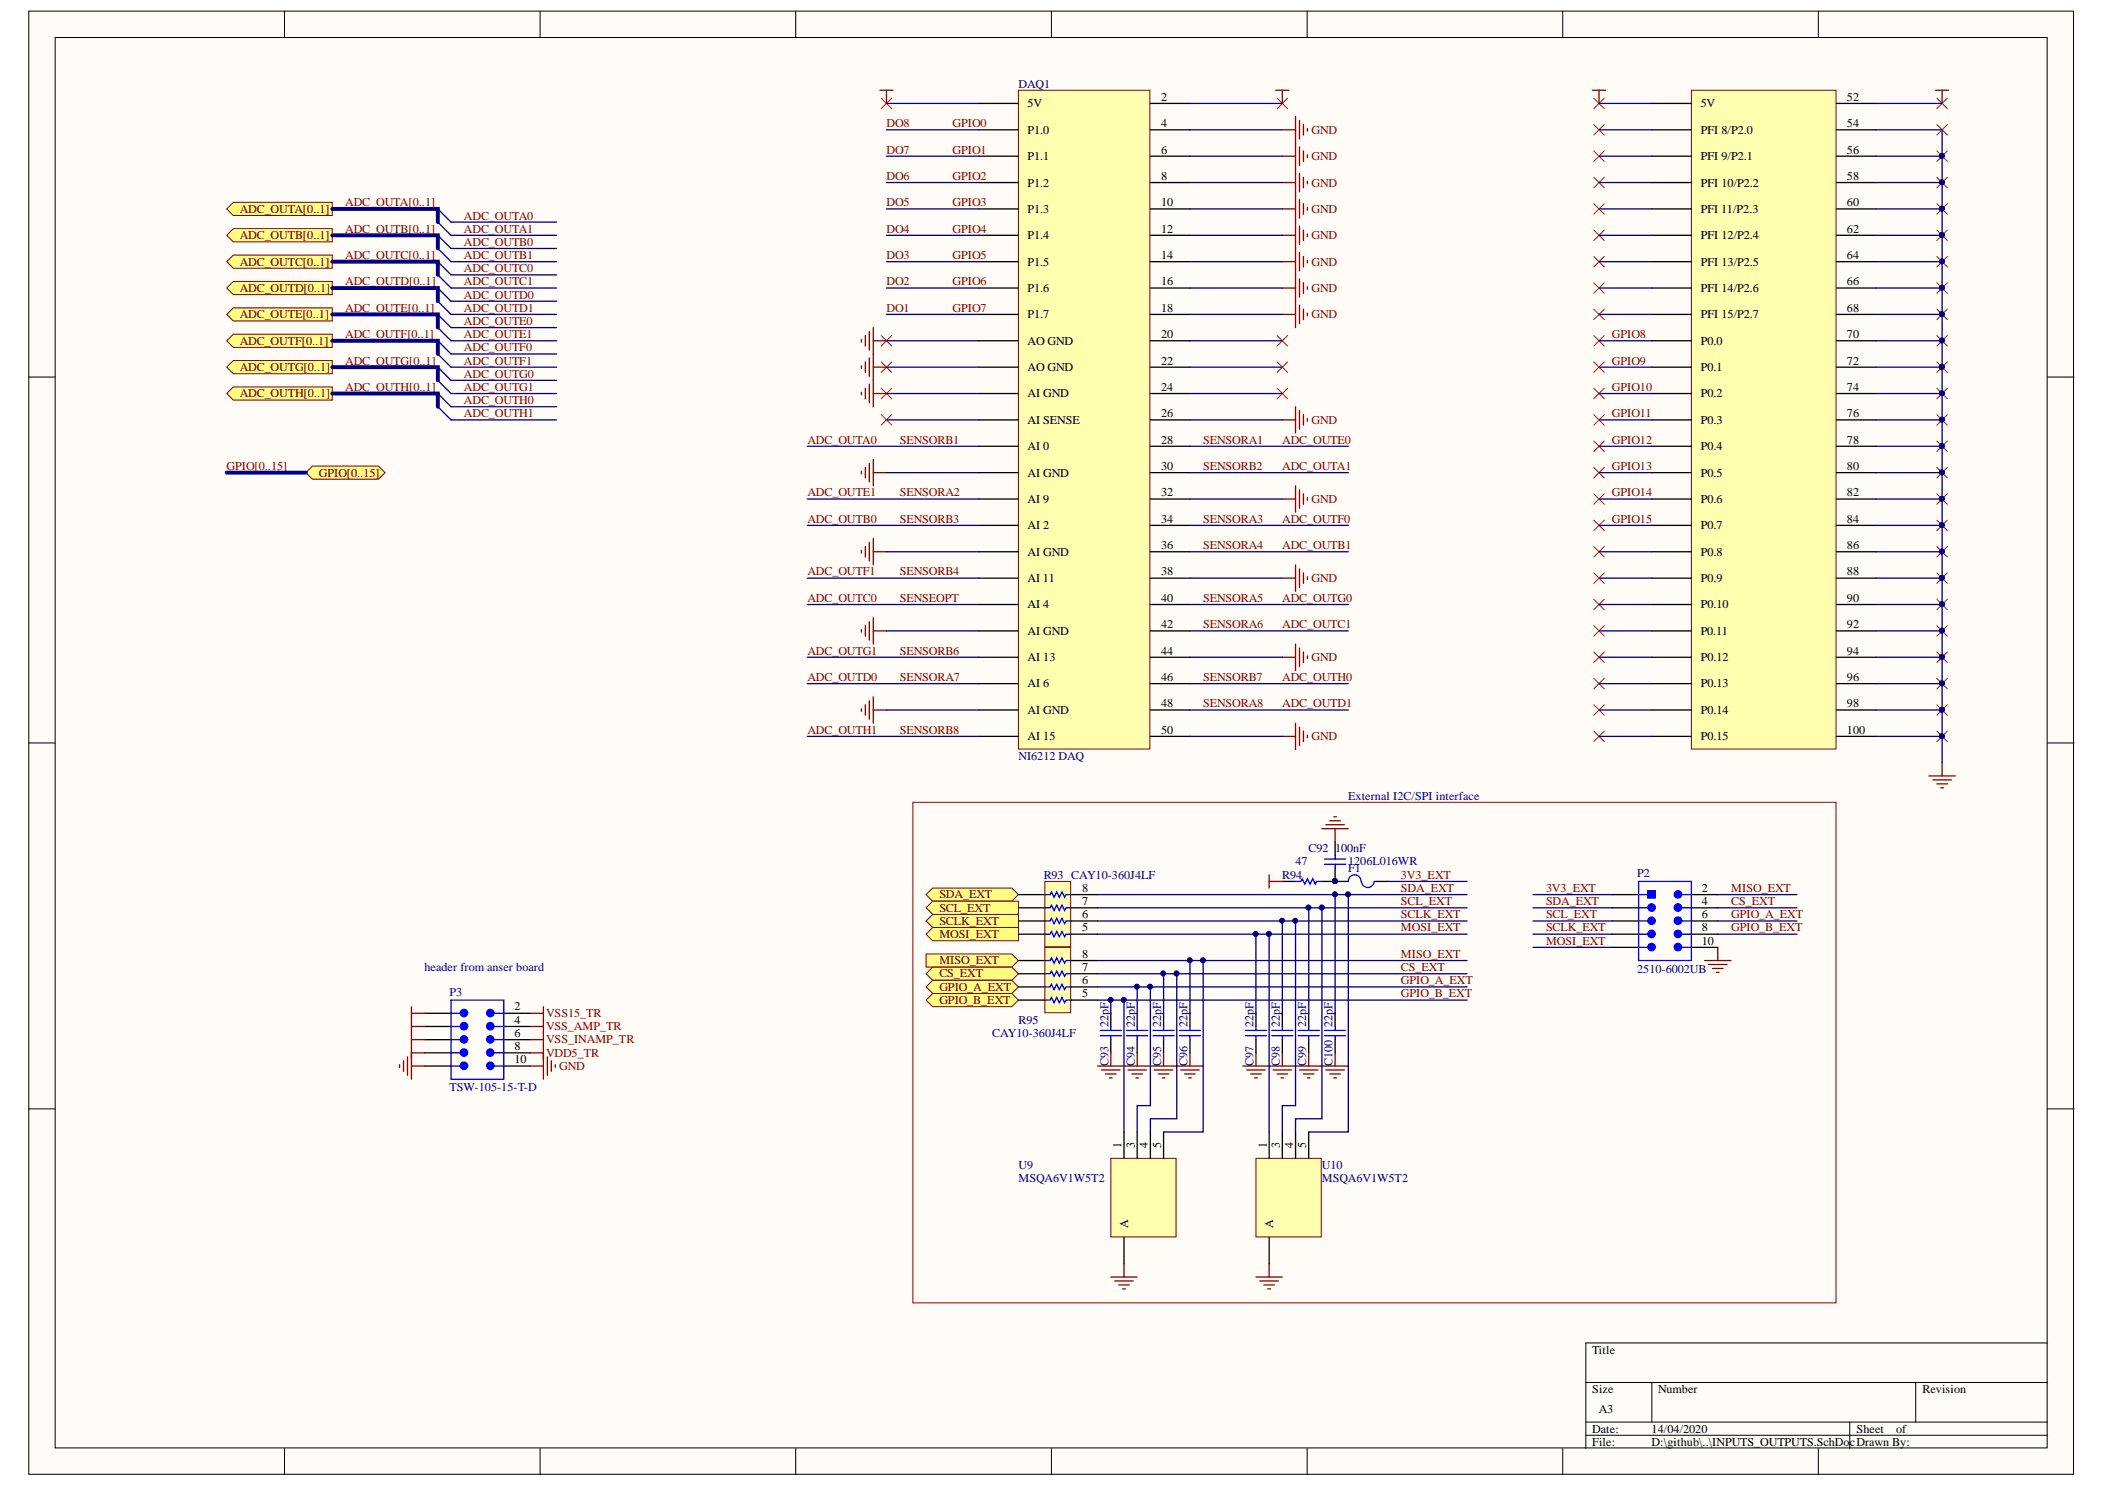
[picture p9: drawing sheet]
<svg xmlns="http://www.w3.org/2000/svg" width="297mm" height="210mm" viewBox="0 0 297 210" stroke-linecap="round" stroke-linejoin="round" font-family="sans-serif">
<defs><g id="words">
<g font-size="1.7" fill="#800000">
<text x="125.1" y="18">DO8</text>
<text x="134.4" y="18">GPIO0</text>
<text x="125.1" y="21.7">DO7</text>
<text x="134.4" y="21.7">GPIO1</text>
<text x="185.1" y="18.9">GND</text>
<text x="185.1" y="22.6">GND</text>
<text x="48.7" y="29.1">ADC_OUTA[0..1]</text>
<text x="125.1" y="29.1">DO5</text>
<text x="125.1" y="25.4">DO6</text>
<text x="134.4" y="25.4">GPIO2</text>
<text x="134.4" y="29.1">GPIO3</text>
<text x="185.1" y="26.3">GND</text>
<text x="33.8" y="30">ADC_OUTA[0..1]</text>
<text x="33.8" y="33.8">ADC_OUTB[0..1]</text>
<text x="48.7" y="32.8">ADC_OUTB[0..1]</text>
<text x="65.5" y="31">ADC_OUTA0</text>
<text x="65.5" y="32.8">ADC_OUTA1</text>
<text x="65.5" y="34.7">ADC_OUTB0</text>
<text x="125.1" y="32.8">DO4</text>
<text x="134.4" y="32.8">GPIO4</text>
<text x="185.1" y="30">GND</text>
<text x="185.1" y="33.8">GND</text>
<text x="33.8" y="37.5">ADC_OUTC[0..1]</text>
<text x="33.8" y="41.2">ADC_OUTD[0..1]</text>
<text x="48.7" y="36.5">ADC_OUTC[0..1]</text>
<text x="48.7" y="40.3">ADC_OUTD[0..1]</text>
<text x="65.5" y="36.5">ADC_OUTB1</text>
<text x="65.5" y="38.4">ADC_OUTC0</text>
<text x="65.5" y="40.3">ADC_OUTC1</text>
<text x="125.1" y="40.3">DO2</text>
<text x="125.1" y="36.5">DO3</text>
<text x="134.4" y="36.5">GPIO5</text>
<text x="134.4" y="40.3">GPIO6</text>
<text x="185.1" y="37.5">GND</text>
<text x="185.1" y="41.2">GND</text>
<text x="33.8" y="44.9">ADC_OUTE[0..1]</text>
<text x="48.7" y="44">ADC_OUTE[0..1]</text>
<text x="48.7" y="47.7">ADC_OUTF[0..1]</text>
<text x="65.5" y="42.1">ADC_OUTD0</text>
<text x="65.5" y="44">ADC_OUTD1</text>
<text x="65.5" y="45.8">ADC_OUTE0</text>
<text x="65.5" y="47.7">ADC_OUTE1</text>
<text x="125.1" y="44">DO1</text>
<text x="134.4" y="44">GPIO7</text>
<text x="185.1" y="44.9">GND</text>
<text x="227.5" y="47.7">GPIO8</text>
<text x="33.8" y="48.6">ADC_OUTF[0..1]</text>
<text x="33.8" y="52.4">ADC_OUTG[0..1]</text>
<text x="48.7" y="51.4">ADC_OUTG[0..1]</text>
<text x="65.5" y="49.6">ADC_OUTF0</text>
<text x="65.5" y="51.4">ADC_OUTF1</text>
<text x="65.5" y="53.3">ADC_OUTG0</text>
<text x="227.5" y="51.4">GPIO9</text>
<text x="33.8" y="56.1">ADC_OUTH[0..1]</text>
<text x="48.7" y="55.1">ADC_OUTH[0..1]</text>
<text x="65.5" y="55.1">ADC_OUTG1</text>
<text x="65.5" y="57">ADC_OUTH0</text>
<text x="65.5" y="58.9">ADC_OUTH1</text>
<text x="185.1" y="59.8">GND</text>
<text x="227.5" y="55.1">GPIO10</text>
<text x="227.5" y="58.9">GPIO11</text>
<text x="113.9" y="62.6">ADC_OUTA0</text>
<text x="127" y="62.6">SENSORB1</text>
<text x="169.8" y="62.6">SENSORA1</text>
<text x="180.9" y="62.6">ADC_OUTE0</text>
<text x="227.5" y="62.6">GPIO12</text>
<text x="32" y="66.3">GPIO[0..15]</text>
<text x="45" y="67.2">GPIO[0..15]</text>
<text x="113.9" y="70">ADC_OUTE1</text>
<text x="127" y="70">SENSORA2</text>
<text x="169.8" y="66.3">SENSORB2</text>
<text x="180.9" y="66.3">ADC_OUTA1</text>
<text x="185.1" y="70.9">GND</text>
<text x="227.5" y="66.3">GPIO13</text>
<text x="227.5" y="70">GPIO14</text>
<text x="113.9" y="73.7">ADC_OUTB0</text>
<text x="127" y="73.7">SENSORB3</text>
<text x="169.8" y="77.5">SENSORA4</text>
<text x="169.8" y="73.7">SENSORA3</text>
<text x="180.9" y="77.5">ADC_OUTB1</text>
<text x="180.9" y="73.7">ADC_OUTF0</text>
<text x="227.5" y="73.7">GPIO15</text>
<text x="113.9" y="81.2">ADC_OUTF1</text>
<text x="127" y="81.2">SENSORB4</text>
<text x="185.1" y="82.1">GND</text>
<text x="113.9" y="84.9">ADC_OUTC0</text>
<text x="127" y="84.9">SENSEOPT</text>
<text x="169.8" y="88.6">SENSORA6</text>
<text x="169.8" y="84.9">SENSORA5</text>
<text x="180.9" y="88.6">ADC_OUTC1</text>
<text x="180.9" y="84.9">ADC_OUTG0</text>
<text x="113.9" y="92.3">ADC_OUTG1</text>
<text x="127" y="92.3">SENSORB6</text>
<text x="185.1" y="93.3">GND</text>
<text x="113.9" y="96.1">ADC_OUTD0</text>
<text x="127" y="96.1">SENSORA7</text>
<text x="169.8" y="99.8">SENSORA8</text>
<text x="169.8" y="96.1">SENSORB7</text>
<text x="180.9" y="99.8">ADC_OUTD1</text>
<text x="180.9" y="96.1">ADC_OUTH0</text>
<text x="113.9" y="103.5">ADC_OUTH1</text>
<text x="127" y="103.5">SENSORB8</text>
<text x="185.1" y="104.4">GND</text>
<text x="197.7" y="125.8">SDA_EXT</text>
<text x="197.7" y="123.9">3V3_EXT</text>
<text x="218.2" y="125.8">3V3_EXT</text>
<text x="244.3" y="125.8">MISO_EXT</text>
<text x="132.6" y="126.7">SDA_EXT</text>
<text x="132.6" y="128.6">SCL_EXT</text>
<text x="132.6" y="130.5">SCLK_EXT</text>
<text x="197.7" y="127.7">SCL_EXT</text>
<text x="197.7" y="131.4">MOSI_EXT</text>
<text x="197.7" y="129.5">SCLK_EXT</text>
<text x="218.2" y="127.7">SDA_EXT</text>
<text x="218.2" y="129.5">SCL_EXT</text>
<text x="218.2" y="131.4">SCLK_EXT</text>
<text x="244.3" y="127.7">CS_EXT</text>
<text x="244.3" y="129.5">GPIO_A_EXT</text>
<text x="244.3" y="131.4">GPIO_B_EXT</text>
<text x="132.6" y="132.3">MOSI_EXT</text>
<text x="132.6" y="136">MISO_EXT</text>
<text x="132.6" y="137.9">CS_EXT</text>
<text x="197.7" y="135.1">MISO_EXT</text>
<text x="197.7" y="137">CS_EXT</text>
<text x="218.2" y="133.2">MOSI_EXT</text>
<text x="77.1" y="143.5">VSS15_TR</text>
<text x="132.6" y="139.7">GPIO_A_EXT</text>
<text x="132.6" y="141.6">GPIO_B_EXT</text>
<text x="197.7" y="138.8">GPIO_A_EXT</text>
<text x="197.7" y="140.7">GPIO_B_EXT</text>
<text x="77.1" y="147.2">VSS_INAMP_TR</text>
<text x="77.1" y="145.3">VSS_AMP_TR</text>
<text x="77.1" y="149">VDD5_TR</text>
<text x="78.9" y="150.9">GND</text>
</g>
<g font-size="1.7" fill="#000080">
<text x="143.7" y="12.4">DAQ1</text>
<text x="143.7" y="107.2">NI6212 DAQ</text>
<text x="190.2" y="112.8">External I2C/SPI interface</text>
<text x="147.3" y="123.9">R93 CAY10-360J4LF</text>
<text x="180.9" y="123.9">R94</text>
<text x="182.8" y="122.1">47</text>
<text x="184.7" y="120.2">C92</text>
<text x="188.4" y="120.2">100nF</text>
<text x="190.2" y="123">F1</text>
<text x="190.2" y="122.1">1206L016WR</text>
<text x="231" y="123.8">P2</text>
<text x="59.9" y="137">header from anser board</text>
<text x="231" y="137.2">2510-6002UB</text>
<text x="63.4" y="140.5">P3</text>
<text x="140" y="146.3">CAY10-360J4LF</text>
<text x="143.7" y="144.4">R95</text>
<text x="156.4" y="144.8" transform="rotate(-90 156.4 144.8)">22pF</text>
<text x="160.1" y="144.8" transform="rotate(-90 160.1 144.8)">22pF</text>
<text x="163.9" y="144.8" transform="rotate(-90 163.9 144.8)">22pF</text>
<text x="167.6" y="144.8" transform="rotate(-90 167.6 144.8)">22pF</text>
<text x="176.9" y="144.8" transform="rotate(-90 176.9 144.8)">22pF</text>
<text x="180.6" y="144.8" transform="rotate(-90 180.6 144.8)">22pF</text>
<text x="184.3" y="144.8" transform="rotate(-90 184.3 144.8)">22pF</text>
<text x="188" y="144.8" transform="rotate(-90 188 144.8)">22pF</text>
<text x="63.4" y="153.9">TSW-105-15-T-D</text>
<text x="156.4" y="150.4" transform="rotate(-90 156.4 150.4)">C93</text>
<text x="160.1" y="150.4" transform="rotate(-90 160.1 150.4)">C94</text>
<text x="163.9" y="150.4" transform="rotate(-90 163.9 150.4)">C95</text>
<text x="167.6" y="150.4" transform="rotate(-90 167.6 150.4)">C96</text>
<text x="176.9" y="150.4" transform="rotate(-90 176.9 150.4)">C97</text>
<text x="180.6" y="150.4" transform="rotate(-90 180.6 150.4)">C98</text>
<text x="184.3" y="150.4" transform="rotate(-90 184.3 150.4)">C99</text>
<text x="188" y="150.4" transform="rotate(-90 188 150.4)">C100</text>
<text x="143.7" y="164.9">U9</text>
<text x="143.7" y="166.8">MSQA6V1W5T2</text>
<text x="186.5" y="164.9">U10</text>
<text x="186.5" y="166.8">MSQA6V1W5T2</text>
</g>
<g font-size="1.7">
<text x="145" y="15.2">5V</text>
<text x="163.9" y="14.2">2</text>
<text x="163.9" y="18">4</text>
<text x="240" y="15.2">5V</text>
<text x="260.6" y="14.2">52</text>
<text x="260.6" y="18">54</text>
<text x="145" y="18.9">P1.0</text>
<text x="145" y="22.6">P1.1</text>
<text x="163.9" y="21.7">6</text>
<text x="240" y="18.9">PFI 8/P2.0</text>
<text x="240" y="22.6">PFI 9/P2.1</text>
<text x="260.6" y="21.7">56</text>
<text x="145" y="26.3">P1.2</text>
<text x="163.9" y="25.4">8</text>
<text x="163.9" y="29.1">10</text>
<text x="240" y="26.3">PFI 10/P2.2</text>
<text x="260.6" y="25.4">58</text>
<text x="260.6" y="29.1">60</text>
<text x="145" y="30">P1.3</text>
<text x="145" y="33.8">P1.4</text>
<text x="163.9" y="32.8">12</text>
<text x="240" y="30">PFI 11/P2.3</text>
<text x="240" y="33.8">PFI 12/P2.4</text>
<text x="260.6" y="32.8">62</text>
<text x="145" y="37.5">P1.5</text>
<text x="145" y="41.2">P1.6</text>
<text x="163.9" y="36.5">14</text>
<text x="163.9" y="40.3">16</text>
<text x="240" y="37.5">PFI 13/P2.5</text>
<text x="240" y="41.2">PFI 14/P2.6</text>
<text x="260.6" y="36.5">64</text>
<text x="260.6" y="40.3">66</text>
<text x="145" y="44.9">P1.7</text>
<text x="163.9" y="44">18</text>
<text x="163.9" y="47.7">20</text>
<text x="240" y="44.9">PFI 15/P2.7</text>
<text x="260.6" y="44">68</text>
<text x="260.6" y="47.7">70</text>
<text x="145" y="48.6">AO GND</text>
<text x="145" y="52.4">AO GND</text>
<text x="163.9" y="51.4">22</text>
<text x="240" y="48.6">P0.0</text>
<text x="240" y="52.4">P0.1</text>
<text x="260.6" y="51.4">72</text>
<text x="145" y="56.1">AI GND</text>
<text x="145" y="59.8">AI SENSE</text>
<text x="163.9" y="55.1">24</text>
<text x="163.9" y="58.9">26</text>
<text x="240" y="56.1">P0.2</text>
<text x="240" y="59.8">P0.3</text>
<text x="260.6" y="55.1">74</text>
<text x="260.6" y="58.9">76</text>
<text x="145" y="63.5">AI 0</text>
<text x="163.9" y="62.6">28</text>
<text x="240" y="63.5">P0.4</text>
<text x="260.6" y="62.6">78</text>
<text x="145" y="67.2">AI GND</text>
<text x="145" y="70.9">AI 9</text>
<text x="163.9" y="66.3">30</text>
<text x="163.9" y="70">32</text>
<text x="240" y="67.2">P0.5</text>
<text x="240" y="70.9">P0.6</text>
<text x="260.6" y="66.3">80</text>
<text x="260.6" y="70">82</text>
<text x="145" y="74.7">AI 2</text>
<text x="163.9" y="73.7">34</text>
<text x="163.9" y="77.5">36</text>
<text x="240" y="74.7">P0.7</text>
<text x="260.6" y="73.7">84</text>
<text x="260.6" y="77.5">86</text>
<text x="145" y="78.4">AI GND</text>
<text x="145" y="82.1">AI 11</text>
<text x="163.9" y="81.2">38</text>
<text x="240" y="78.4">P0.8</text>
<text x="240" y="82.1">P0.9</text>
<text x="260.6" y="81.2">88</text>
<text x="145" y="85.8">AI 4</text>
<text x="145" y="89.5">AI GND</text>
<text x="163.9" y="84.9">40</text>
<text x="163.9" y="88.6">42</text>
<text x="240" y="85.8">P0.10</text>
<text x="240" y="89.5">P0.11</text>
<text x="260.6" y="84.9">90</text>
<text x="260.6" y="88.6">92</text>
<text x="145" y="93.3">AI 13</text>
<text x="163.9" y="92.3">44</text>
<text x="240" y="93.3">P0.12</text>
<text x="260.6" y="92.3">94</text>
<text x="145" y="97">AI 6</text>
<text x="145" y="100.7">AI GND</text>
<text x="163.9" y="96.1">46</text>
<text x="163.9" y="99.8">48</text>
<text x="240" y="97">P0.13</text>
<text x="240" y="100.7">P0.14</text>
<text x="260.6" y="96.1">96</text>
<text x="260.6" y="99.8">98</text>
<text x="145" y="104.4">AI 15</text>
<text x="163.9" y="103.5">50</text>
<text x="240" y="104.4">P0.15</text>
<text x="260.6" y="103.5">100</text>
<text x="152.7" y="125.8">8</text>
<text x="240.2" y="125.8">2</text>
<text x="152.7" y="131.4">5</text>
<text x="152.7" y="129.5">6</text>
<text x="152.7" y="127.7">7</text>
<text x="240.2" y="127.7">4</text>
<text x="240.2" y="129.5">6</text>
<text x="240.2" y="131.4">8</text>
<text x="152.7" y="137">7</text>
<text x="152.7" y="135.1">8</text>
<text x="240.2" y="133.2">10</text>
<text x="72.6" y="142.5">2</text>
<text x="152.7" y="140.7">5</text>
<text x="152.7" y="138.8">6</text>
<text x="72.6" y="146.3">6</text>
<text x="72.6" y="144.4">4</text>
<text x="72.6" y="148.1">8</text>
<text x="72.6" y="150">10</text>
<text x="158.3" y="161.9" transform="rotate(-90 158.3 161.9)">1</text>
<text x="160.1" y="161.9" transform="rotate(-90 160.1 161.9)">3</text>
<text x="162" y="161.9" transform="rotate(-90 162 161.9)">4</text>
<text x="163.9" y="161.9" transform="rotate(-90 163.9 161.9)">5</text>
<text x="178.7" y="161.9" transform="rotate(-90 178.7 161.9)">1</text>
<text x="180.6" y="161.9" transform="rotate(-90 180.6 161.9)">3</text>
<text x="182.5" y="161.9" transform="rotate(-90 182.5 161.9)">4</text>
<text x="184.3" y="161.9" transform="rotate(-90 184.3 161.9)">5</text>
<text x="159.2" y="173.2" transform="rotate(-90 159.2 173.2)">A</text>
<text x="179.7" y="173.2" transform="rotate(-90 179.7 173.2)">A</text>
<text x="224.7" y="191">Title</text>
<text x="224.7" y="196.5">Size</text>
<text x="234" y="196.5">Number</text>
<text x="271.3" y="196.5">Revision</text>
<text x="224.7" y="202.1">Date:</text>
<text x="224.7" y="204">File:</text>
<text x="225.6" y="199.3">A3</text>
<text x="233.1" y="202.1">14/04/2020</text>
<text x="233.1" y="204">D:\github\..\INPUTS_OUTPUTS.SchDocDrawn By:</text>
<text x="262" y="202.1">Sheet</text>
<text x="267.6" y="202.1">of</text>
</g>
</g></defs>
<g fill="#fffcf8" stroke="#000" stroke-width=".14">
<path d="M4.1 1.6h288.5v206.4h-288.5z"/>
<path d="M7.8 5.3h281.1v198.9h-281.1z"/>
</g>
<g fill="none" stroke="#000" stroke-width=".14">
<path d="M40.1 1.6v3.7M76.2 1.6v3.7M112.3 1.6v3.7M148.4 1.6v3.7M184.5 1.6v3.7M220.5 1.6v3.7M256.6 1.6v3.7M4.1 53.2h3.7M288.9 53.2h3.8M4.1 104.8h3.7M288.9 104.8h3.8M4.1 156.4h3.7"/>
<path d="M288.9 156.4h3.8M223.8 195h65.1M233.1 195v5.6M270.3 195v5.6M288.9 189.4h-65.1v14.9M40.1 204.3v3.7M76.2 204.3v3.7M112.3 204.3v3.7M148.4 204.3v3.7M184.5 204.3v3.7M220.5 204.3v3.7M223.8 200.6h65.1"/>
<path d="M223.8 202.5h65.1M256.6 204.3v3.7M261 200.6v3.7"/>
</g>
<g fill="none" stroke="#f00" stroke-width=".14">
<path d="M124.3 13.8l1.5 1.5M125.8 13.8l-1.5 1.5M180.2 13.8l1.5 1.5M181.7 13.8l-1.5 1.5M224.9 13.8l1.5 1.5M224.9 17.6l1.5 1.5M226.4 13.8l-1.5 1.5M226.4 17.6l-1.5 1.5M273.3 13.8l1.5 1.5M273.3 17.6l1.5 1.5M274.8 13.8l-1.5 1.5M274.8 17.6l-1.5 1.5"/>
<path d="M224.9 21.3l1.5 1.5M224.9 25l1.5 1.5M224.9 28.7l1.5 1.5M224.9 32.4l1.5 1.5M224.9 36.2l1.5 1.5M224.9 39.9l1.5 1.5M226.4 21.3l-1.5 1.5M226.4 25l-1.5 1.5M226.4 28.7l-1.5 1.5M226.4 32.4l-1.5 1.5M226.4 36.2l-1.5 1.5M226.4 39.9l-1.5 1.5"/>
<path d="M273.3 21.3l1.5 1.5M273.3 25l1.5 1.5M273.3 28.7l1.5 1.5M273.3 32.4l1.5 1.5M273.3 36.2l1.5 1.5M273.3 39.9l1.5 1.5M274.8 21.3l-1.5 1.5M274.8 25l-1.5 1.5M274.8 28.7l-1.5 1.5M274.8 32.4l-1.5 1.5M274.8 36.2l-1.5 1.5M274.8 39.9l-1.5 1.5"/>
<path d="M124.3 47.3l1.5 1.5M124.3 51l1.5 1.5M124.3 54.8l1.5 1.5M124.3 58.5l1.5 1.5M125.8 47.3l-1.5 1.5M125.8 51l-1.5 1.5M125.8 54.8l-1.5 1.5M125.8 58.5l-1.5 1.5M180.2 47.3l1.5 1.5M180.2 51l1.5 1.5M180.2 54.8l1.5 1.5M181.7 47.3l-1.5 1.5"/>
<path d="M181.7 51l-1.5 1.5M181.7 54.8l-1.5 1.5M224.9 43.6l1.5 1.5M224.9 47.3l1.5 1.5M224.9 51l1.5 1.5M224.9 54.8l1.5 1.5M224.9 58.5l1.5 1.5M226.4 43.6l-1.5 1.5M226.4 47.3l-1.5 1.5M226.4 51l-1.5 1.5M226.4 54.8l-1.5 1.5M226.4 58.5l-1.5 1.5"/>
<path d="M273.3 43.6l1.5 1.5M273.3 47.3l1.5 1.5M273.3 51l1.5 1.5M273.3 54.8l1.5 1.5M273.3 58.5l1.5 1.5M274.8 43.6l-1.5 1.5M274.8 47.3l-1.5 1.5M274.8 51l-1.5 1.5M274.8 54.8l-1.5 1.5M274.8 58.5l-1.5 1.5M224.9 62.2l1.5 1.5M224.9 65.9l1.5 1.5"/>
<path d="M224.9 69.7l1.5 1.4M224.9 73.4l1.5 1.5M224.9 77.1l1.5 1.5M226.4 62.2l-1.5 1.5M226.4 65.9l-1.5 1.5M226.4 69.7l-1.5 1.4M226.4 73.4l-1.5 1.5M226.4 77.1l-1.5 1.5M273.3 62.2l1.5 1.5M273.3 65.9l1.5 1.5M273.3 69.7l1.5 1.4M273.3 73.4l1.5 1.5"/>
<path d="M273.3 77.1l1.5 1.5M274.8 62.2l-1.5 1.5M274.8 65.9l-1.5 1.5M274.8 69.7l-1.5 1.4M274.8 73.4l-1.5 1.5M274.8 77.1l-1.5 1.5M224.9 80.8l1.5 1.5M224.9 84.5l1.5 1.5M224.9 88.3l1.5 1.4M224.9 92l1.5 1.5M224.9 95.7l1.5 1.5M224.9 99.4l1.5 1.5"/>
<path d="M226.4 80.8l-1.5 1.5M226.4 84.5l-1.5 1.5M226.4 88.3l-1.5 1.4M226.4 92l-1.5 1.5M226.4 95.7l-1.5 1.5M226.4 99.4l-1.5 1.5M273.3 80.8l1.5 1.5M273.3 84.5l1.5 1.5M273.3 88.3l1.5 1.4M273.3 92l1.5 1.5M273.3 95.7l1.5 1.5M273.3 99.4l1.5 1.5"/>
<path d="M274.8 80.8l-1.5 1.5M274.8 84.5l-1.5 1.5M274.8 88.3l-1.5 1.4M274.8 92l-1.5 1.5M274.8 95.7l-1.5 1.5M274.8 99.4l-1.5 1.5M224.9 103.1l1.5 1.5M226.4 103.1l-1.5 1.5M273.3 103.1l1.5 1.5M274.8 103.1l-1.5 1.5"/>
</g>
<g fill="#000080" stroke="#000080" stroke-width=".14">
<circle cx="274" cy="22" r=".34"/>
<circle cx="274" cy="25.7" r=".34"/>
<circle cx="274" cy="29.4" r=".34"/>
<circle cx="274" cy="33.2" r=".34"/>
<circle cx="274" cy="36.9" r=".34"/>
<circle cx="274" cy="40.6" r=".34"/>
<circle cx="274" cy="44.3" r=".34"/>
<circle cx="274" cy="48" r=".34"/>
<circle cx="274" cy="51.8" r=".34"/>
<circle cx="274" cy="55.5" r=".34"/>
<circle cx="274" cy="59.2" r=".34"/>
<circle cx="274" cy="62.9" r=".34"/>
<circle cx="274" cy="66.6" r=".34"/>
<circle cx="274" cy="70.4" r=".34"/>
<circle cx="274" cy="74.1" r=".34"/>
<circle cx="274" cy="77.8" r=".34"/>
<circle cx="274" cy="81.5" r=".34"/>
<circle cx="274" cy="85.2" r=".34"/>
<circle cx="274" cy="89" r=".34"/>
<circle cx="274" cy="92.7" r=".34"/>
<circle cx="274" cy="96.4" r=".34"/>
<circle cx="274" cy="100.1" r=".34"/>
<circle cx="274" cy="103.8" r=".34"/>
</g>
<g fill="none" stroke="#800000" stroke-width=".18">
<path d="M181 18.3h1.8M182.8 16.5v29.7M183.4 17v2.6M183.9 17.6v1.5M184.5 18.1v.4M181 22h1.8M181 25.8h1.8M181 29.5h1.8M181 33.2h1.8M181 36.9h1.8M183.4 20.7v2.6M183.4 24.4v2.7"/>
<path d="M183.4 28.2v2.6M183.4 31.9v2.6M183.4 35.6v2.6M183.4 39.3v2.6M183.9 21.3v1.5M183.9 25v1.5M183.9 28.7v1.5M183.9 32.4v1.5M183.9 36.2v1.5M183.9 39.9v1.5M184.5 21.8v.4M184.5 25.6v.3"/>
<path d="M184.5 29.3v.4M184.5 33v.4M184.5 36.7v.4M181 40.6h1.8M181 44.4h1.8M181 59.2h1.8M182.8 57.4v3.7M183.4 43.1v2.6M183.4 57.9v2.6M183.9 43.6v1.5M183.9 58.5v1.5M184.5 40.4v.4"/>
<path d="M184.5 44.2v.3M184.5 59v.4M121.6 66.5v.4M121.6 77.6v.4M122.1 65.9v1.5M122.1 77.1v1.5M122.7 65.4v2.6M122.7 76.5v2.6M123.2 64.8v3.7M123.2 76v3.7M123.2 66.7h1.9M123.2 77.8h1.9"/>
<path d="M181 70.4h1.8M182.8 68.5v3.8M182.8 79.7v3.7M183.4 69.1v2.6M183.9 69.7v1.4M184.5 70.2v.4M121.6 88.8v.4M121.6 100v.3M122.1 88.3v1.4M122.1 99.4v1.5M122.7 87.7v2.6M122.7 98.9v2.6"/>
<path d="M123.2 87.1v3.8M123.2 98.3v3.7M123.2 89h1.9M181 92.7h1.8M181 81.6h1.8M182.8 90.9v3.7M183.4 80.3v2.6M183.4 91.4v2.6M183.9 80.8v1.5M183.9 92v1.5M184.5 81.4v.3M184.5 92.5v.4"/>
<path d="M123.2 100.2h1.9M181 103.9h1.8M182.8 102v3.7M183.4 102.6v2.6M183.9 103.1v1.5M184.5 103.7v.4"/>
</g>
<path d="M143.7 12.7h18.6v93h-18.6z" fill="#ffffb0" stroke="#800000" stroke-width=".14"/>
<g fill="none" stroke="#000" stroke-width=".18">
<path d="M138.1 14.6h5.6M138.1 18.3h5.6M162.3 14.6h5.6M162.3 18.3h5.6M138.1 22h5.6M138.1 25.8h5.6M138.1 29.5h5.6M138.1 33.2h5.6M138.1 36.9h5.6M162.3 22h5.6M162.3 25.8h5.6M162.3 29.5h5.6"/>
<path d="M162.3 33.2h5.6M162.3 36.9h5.6M138.1 40.6h5.6M138.1 44.4h5.6M138.1 48.1h5.6M138.1 51.8h5.6M138.1 55.5h5.6M138.1 59.2h5.6M162.3 40.6h5.6M162.3 44.4h5.6M162.3 48.1h5.6M162.3 51.8h5.6"/>
<path d="M162.3 55.5h5.6M162.3 59.2h5.6M138.1 63h5.6M138.1 66.7h5.6M138.1 70.4h5.6M138.1 74.1h5.6M138.1 77.8h5.6M162.3 63h5.6M162.3 66.7h5.6M162.3 70.4h5.6M162.3 74.1h5.6M162.3 77.8h5.6"/>
<path d="M138.1 81.6h5.6M138.1 85.3h5.6M138.1 89h5.6M138.1 92.7h5.6M138.1 96.4h5.6M162.3 81.6h5.6M162.3 85.3h5.6M162.3 89h5.6M162.3 92.7h5.6M162.3 96.4h5.6M138.1 100.2h5.6M138.1 103.9h5.6"/>
<path d="M162.3 100.2h5.6M162.3 103.9h5.6"/>
</g>
<path d="M238.7 12.7h20.4v93h-20.4z" fill="#ffffb0" stroke="#800000" stroke-width=".14"/>
<g fill="none" stroke="#000" stroke-width=".18">
<path d="M233.1 14.6h5.6M233.1 18.3h5.6M259.2 14.6h5.5M259.2 18.3h5.5M233.1 22h5.6M233.1 25.8h5.6M233.1 29.5h5.6M233.1 33.2h5.6M233.1 36.9h5.6M259.2 22h5.5M259.2 25.8h5.5M259.2 29.5h5.5"/>
<path d="M259.2 33.2h5.5M259.2 36.9h5.5M233.1 40.6h5.6M233.1 44.4h5.6M233.1 48.1h5.6M233.1 51.8h5.6M233.1 55.5h5.6M233.1 59.2h5.6M259.2 40.6h5.5M259.2 44.4h5.5M259.2 48.1h5.5M259.2 51.8h5.5"/>
<path d="M259.2 55.5h5.5M259.2 59.2h5.5M233.1 63h5.6M233.1 66.7h5.6M233.1 70.4h5.6M233.1 74.1h5.6M233.1 77.8h5.6M259.2 63h5.5M259.2 66.7h5.5M259.2 70.4h5.5M259.2 74.1h5.5M259.2 77.8h5.5"/>
<path d="M233.1 81.6h5.6M233.1 85.3h5.6M233.1 89h5.6M233.1 92.7h5.6M233.1 96.4h5.6M259.2 81.6h5.5M259.2 85.3h5.5M259.2 89h5.5M259.2 92.7h5.5M259.2 96.4h5.5M233.1 100.2h5.6M233.1 103.9h5.6"/>
<path d="M259.2 100.2h5.5M259.2 103.9h5.5M59.9 142.9h3.7M59.9 146.7h3.7M59.9 144.8h3.7M59.9 148.5h3.7M59.9 150.4h3.7M71.1 142.9h3.7M71.1 146.7h3.7M71.1 144.8h3.7M71.1 148.5h3.7M71.1 150.4h3.7"/>
</g>
<path d="M63.6 141.1h7.5v11.1h-7.5zM63.6 142.9h1.3M63.6 144.8h1.3M63.6 146.7h1.3M63.6 148.5h1.3M63.6 150.4h1.3M69.8 142.9h1.3M69.8 144.8h1.3M69.8 146.7h1.3M69.8 148.5h1.3M69.8 150.4h1.3" fill="none" stroke="#00f" stroke-width=".18"/>
<g fill="#00f" stroke="#00f" stroke-width=".18">
<circle cx="65.5" cy="142.9" r=".52"/>
<circle cx="69.2" cy="142.9" r=".52"/>
<circle cx="65.5" cy="144.8" r=".52"/>
<circle cx="69.2" cy="144.8" r=".52"/>
<circle cx="65.5" cy="146.6" r=".52"/>
<circle cx="69.2" cy="146.6" r=".52"/>
<circle cx="65.5" cy="148.5" r=".52"/>
<circle cx="69.2" cy="148.5" r=".52"/>
<circle cx="65.5" cy="150.3" r=".52"/>
<circle cx="69.2" cy="150.3" r=".52"/>
</g>
<g fill="none" stroke="#800000" stroke-width=".18">
<path d="M56.4 150.2v.4M56.9 149.6v1.5M57.5 149.1v2.6M58.1 142v10.2M58.1 142.9h1.8M58.1 144.8h1.8M58.1 146.7h1.8M58.1 150.4h1.8M58.1 148.5h1.8M74.8 142.9h1.9M74.8 144.8h1.9M74.8 146.7h1.9"/>
<path d="M74.8 150.4h1.9M74.8 148.5h1.9M76.7 142v10.2M77.2 149.1v2.6M77.8 149.6v1.5M78.4 150.2v.4"/>
</g>
<path d="M128.8 113.2h130.3v70.6h-130.3z" fill="none" stroke="#800000" stroke-width=".14"/>
<g fill="#ffff80" stroke="#800000" stroke-width=".14">
<path d="M130.7 126.2l.9-.9h11.2l.9 .9-.9 .9h-11.2z" fill-rule="evenodd"/>
<path d="M130.7 128.1l.9-1h12.1v1.9h-12.1z" fill-rule="evenodd"/>
<path d="M43.2 66.7l.9-1h9.3l.9 1-.9 .9h-9.3z" fill-rule="evenodd"/>
</g>
<g fill="none" stroke="#800000" stroke-width=".18">
<path d="M124.2 12.7h1.8M125.1 12.7v1.9M180 12.7h1.9M181 12.7v1.9M224.7 12.7h1.9M225.6 12.7v1.9M273.1 12.7h1.9M274.1 12.7v1.9M272.2 109.5h3.7M272.7 110h2.7M273.3 110.6h1.5M273.9 111.1h.3"/>
<path d="M274.1 107.6v1.9"/>
</g>
<g fill="#ffff80" stroke="#800000" stroke-width=".14">
<path d="M130.7 129.9l.9-.9h12.1v1.8h-12.1z" fill-rule="evenodd"/>
<path d="M130.7 131.8l.9-1h12.1v1.9h-12.1z" fill-rule="evenodd"/>
<path d="M130.7 134.6h12.1l.9 .9-.9 .9h-12.1z" fill-rule="evenodd"/>
<path d="M130.7 137.4l.9-1h11.2l.9 1-.9 .9h-11.2z" fill-rule="evenodd"/>
<path d="M130.7 139.2l.9-.9h11.2l.9 .9-.9 .9h-11.2z" fill-rule="evenodd"/>
<path d="M130.7 141.1l.9-1h11.2l.9 1-.9 .9h-11.2z" fill-rule="evenodd"/>
</g>
<g fill="none" stroke="#000" stroke-width=".18">
<path d="M188.4 118.8v1.8M181 124.3h1.8M186.5 124.3h3.8M188.4 122.5v1.8M194 124.3h1.8M227.5 126.2h3.7M227.5 128.1h3.7M227.5 129.9h3.7M227.5 131.8h3.7M227.5 133.6h3.7M238.7 126.2h3.7M238.7 128.1h3.7"/>
<path d="M238.7 129.9h3.7M238.7 131.8h3.7M238.7 133.6h3.7M156.7 142.9v1.9M156.7 146.7v1.8"/>
</g>
<g fill="none" stroke="#00f" stroke-width=".18">
<path d="M182.8 124.3h.8l.1-.3 .4 .7 .4-.7 .4 .7 .3-.7 .4 .7 .2-.4h.7M186.9 121.9h3M186.9 121.2h3M188.4 120.6v.6M188.4 121.9v.6M192 124.3a.89 .89 0 0 0-.8-.9 .89 .89 0 0 0-.9 .9M193.9 124.3a.89 .89 0 0 1-.9 .9 .89 .89 0 0 1-.9-.9M231.2 124.3h7.5v11.2h-7.5zM231.2 128.1h1.3M231.2 126.2h1.3M231.2 131.8h1.3M231.2 129.9h1.3"/>
<path d="M231.2 133.6h1.3M237.4 128.1h1.3M237.4 126.2h1.3M237.4 131.8h1.3M237.4 129.9h1.3M237.4 133.6h1.3M155.3 146.1h2.9M155.3 145.4h2.9M156.7 144.8v.6M156.7 146.1v.6"/>
</g>
<g fill="none" stroke="#800000" stroke-width=".18">
<path d="M121.6 47.9v.4M121.6 51.6v.4M121.6 55.3v.4M122.1 47.3v1.5M122.1 51v1.5M122.1 54.8v1.5M122.7 46.8v2.6M122.7 50.5v2.6M122.7 54.2v2.6M123.2 46.2v11.2M123.2 48.1h1.9M123.2 51.8h1.9"/>
<path d="M123.2 55.5h1.9M186.5 116.9h3.8M187.1 116.3h2.6M187.7 115.8h1.4M188.2 115.2h.4M188.4 116.9v1.9M179.1 123.4v1.9M179.1 124.3h1.9M240.5 135.5h3.8M241.1 136.1h2.6M241.7 136.6h1.4M242.2 137.2h.4"/>
<path d="M242.4 133.6v1.9M154.9 150.4h14.9M155.4 150.9h2.6M156 151.5h1.5M156.6 152.1h.3M156.7 148.5v1.9M159.2 150.9h2.6M159.7 151.5h1.5M160.3 152.1h.4M160.5 148.5v1.9M162.9 150.9h2.6M163.4 151.5h1.5"/>
<path d="M164 152.1h.4M164.2 148.5v1.9M166.6 150.9h2.6M167.2 151.5h1.5M167.7 152.1h.4M167.9 148.5v1.9M175.4 150.4h14.9M175.9 150.9h2.6M176.5 151.5h1.5M177 152.1h.4M177.2 148.5v1.9M179.6 150.9h2.7"/>
<path d="M180.2 151.5h1.5M180.8 152.1h.3M181 148.5v1.9M183.4 150.9h2.6M183.9 151.5h1.5M184.5 152.1h.4M184.7 148.5v1.9M187.1 150.9h2.6M187.7 151.5h1.4M188.2 152.1h.4M188.4 148.5v1.9M158.6 178.3v1.8"/>
<path d="M179.1 178.3v1.8M156.7 180.1h3.8M157.3 180.7h2.6M157.9 181.3h1.5M158.4 181.8h.4M177.2 180.1h3.8M177.8 180.7h2.6M178.3 181.3h1.5M178.9 181.8h.4"/>
</g>
<circle cx="188.4" cy="124.3" r=".34" fill="#000080" stroke="#000080" stroke-width=".14"/>
<g fill="#00f" stroke="#00f" stroke-width=".18">
<path d="M232.5 125.6h1.1v1.1h-1.1z"/>
<circle cx="233.1" cy="128" r=".52"/>
<circle cx="236.8" cy="128" r=".52"/>
<circle cx="236.8" cy="126.2" r=".52"/>
<circle cx="233.1" cy="131.7" r=".52"/>
<circle cx="236.8" cy="131.7" r=".52"/>
<circle cx="233.1" cy="129.9" r=".52"/>
<circle cx="236.8" cy="129.9" r=".52"/>
<circle cx="233.1" cy="133.6" r=".52"/>
<circle cx="236.8" cy="133.6" r=".52"/>
</g>
<path d="M32 29.5l.9-1h14v1.9h-14z" fill-rule="evenodd" fill="#ffff80" stroke="#800000" stroke-width=".14"/>
<path d="M61.8 29.5l1.8 1.8M61.8 31.3l1.8 1.9" fill="none" stroke="#000080" stroke-width=".18"/>
<path d="M32 33.2l.9-.9h14v1.8h-14z" fill-rule="evenodd" fill="#ffff80" stroke="#800000" stroke-width=".14"/>
<path d="M61.8 33.2l1.8 1.9M61.8 35.1l1.8 1.8" fill="none" stroke="#000080" stroke-width=".18"/>
<path d="M32 36.9l.9-.9h14v1.8h-14z" fill-rule="evenodd" fill="#ffff80" stroke="#800000" stroke-width=".14"/>
<path d="M61.8 36.9l1.8 1.9M61.8 38.8l1.8 1.8" fill="none" stroke="#000080" stroke-width=".18"/>
<path d="M32 40.6l.9-.9h14v1.9h-14z" fill-rule="evenodd" fill="#ffff80" stroke="#800000" stroke-width=".14"/>
<path d="M61.8 40.6l1.8 1.9M61.8 42.5l1.8 1.9" fill="none" stroke="#000080" stroke-width=".18"/>
<path d="M32 44.4l.9-1h14v1.9h-14z" fill-rule="evenodd" fill="#ffff80" stroke="#800000" stroke-width=".14"/>
<path d="M61.8 44.4l1.8 1.8M61.8 46.2l1.8 1.9" fill="none" stroke="#000080" stroke-width=".18"/>
<path d="M32 48.1l.9-1h14v1.9h-14z" fill-rule="evenodd" fill="#ffff80" stroke="#800000" stroke-width=".14"/>
<path d="M61.8 48.1l1.8 1.8M61.8 49.9l1.8 1.9" fill="none" stroke="#000080" stroke-width=".18"/>
<path d="M32 51.8l.9-.9h14v1.8h-14z" fill-rule="evenodd" fill="#ffff80" stroke="#800000" stroke-width=".14"/>
<path d="M61.8 51.8l1.8 1.9M61.8 53.7l1.8 1.8" fill="none" stroke="#000080" stroke-width=".18"/>
<path d="M32 55.5l.9-.9h14v1.8h-14z" fill-rule="evenodd" fill="#ffff80" stroke="#800000" stroke-width=".14"/>
<path d="M61.8 55.5l1.8 1.9M61.8 57.4l1.8 1.8" fill="none" stroke="#000080" stroke-width=".18"/>
<path d="M147.4 124.3h3.7v9.3h-3.7z" fill="#ffffb0" stroke="#800000" stroke-width=".14"/>
<path d="M147.4 126.2h.8l.2-.4 .3 .8 .4-.8 .4 .8 .4-.8 .3 .8 .2-.4h.8M147.4 128.1h.8l.2-.4 .3 .7 .4-.7 .4 .7 .4-.7 .3 .7 .2-.3h.8M147.4 129.9h.8l.2-.4 .3 .8 .4-.8 .4 .8 .4-.8 .3 .8 .2-.4h.8M147.4 131.8h.8l.2-.4 .3 .8 .4-.8 .4 .8 .4-.8 .3 .8 .2-.4h.8" fill="none" stroke="#00f" stroke-width=".18"/>
<path d="M143.7 126.2h3.7M143.7 128.1h3.7M143.7 129.9h3.7M143.7 131.8h3.7M151.2 126.2h3.7M151.2 128.1h3.7M151.2 129.9h3.7M151.2 131.8h3.7" fill="none" stroke="#000" stroke-width=".18"/>
<path d="M147.4 133.6h3.7v9.3h-3.7z" fill="#ffffb0" stroke="#800000" stroke-width=".14"/>
<path d="M147.4 135.5h.8l.2-.4 .3 .8 .4-.8 .4 .8 .4-.8 .3 .8 .2-.4h.8M147.4 137.4h.8l.2-.4 .3 .7 .4-.7 .4 .7 .4-.7 .3 .7 .2-.3h.8M147.4 139.2h.8l.2-.4 .3 .8 .4-.8 .4 .8 .4-.8 .3 .8 .2-.4h.8M147.4 141.1h.8l.2-.4 .3 .8 .4-.8 .4 .8 .4-.8 .3 .8 .2-.4h.8" fill="none" stroke="#00f" stroke-width=".18"/>
<path d="M143.7 135.5h3.7M143.7 137.4h3.7M143.7 139.2h3.7M151.2 135.5h3.7M151.2 137.4h3.7M151.2 139.2h3.7M143.7 141.1h3.7M151.2 141.1h3.7" fill="none" stroke="#000" stroke-width=".18"/>
<path d="M156.7 163.4h9.3v11.1h-9.3z" fill="#ffffb0" stroke="#800000" stroke-width=".14"/>
<path d="M158.6 159.7v3.7M160.5 159.7v3.7M162.3 159.7v3.7M164.2 159.7v3.7M158.6 174.6v3.7" fill="none" stroke="#000" stroke-width=".18"/>
<path d="M177.2 163.4h9.2v11.1h-9.2z" fill="#ffffb0" stroke="#800000" stroke-width=".14"/>
<g fill="none" stroke="#000" stroke-width=".18">
<path d="M160.5 142.9v1.9M160.5 146.7v1.8M164.2 142.9v1.9M164.2 146.7v1.8M167.9 142.9v1.9M167.9 146.7v1.8M177.2 142.9v1.9M177.2 146.7v1.8M179.1 159.7v3.7M181 142.9v1.9M181 146.7v1.8M181 159.7v3.7"/>
<path d="M182.8 159.7v3.7M184.7 142.9v1.9M184.7 146.7v1.8M184.7 159.7v3.7M188.4 142.9v1.9M188.4 146.7v1.8M179.1 174.6v3.7"/>
</g>
<g fill="none" stroke="#00f" stroke-width=".18">
<path d="M159 146.1h3M159 145.4h3M160.5 144.8v.6M160.5 146.1v.6M162.7 146.1h3M162.7 145.4h3M164.2 144.8v.6M164.2 146.1v.6M166.4 146.1h3M166.4 145.4h3M167.9 144.8v.6M167.9 146.1v.6"/>
<path d="M175.7 146.1h3M175.7 145.4h3M177.2 144.8v.6M177.2 146.1v.6M179.5 146.1h2.9M179.5 145.4h2.9M181 144.8v.6M181 146.1v.6M183.2 146.1h3M183.2 145.4h3M184.7 144.8v.6M184.7 146.1v.6"/>
<path d="M186.9 146.1h3M186.9 145.4h3M188.4 144.8v.6M188.4 146.1v.6"/>
</g>
<g fill="none" stroke="#000080" stroke-width=".18">
<path d="M125.1 18.3h13M125.1 14.6h13M167.9 18.3h13.1M167.9 14.6h13.1M225.6 18.3h7.5M225.6 14.6h7.5M264.7 18.3h9.4v89.3M264.7 14.6h9.4M63.6 36.9h14.9M63.6 33.2h14.9M63.6 31.3h14.9M63.6 35.1h14.9"/>
<path d="M63.6 38.8h14.9M125.1 36.9h13M125.1 33.2h13M125.1 29.5h13M125.1 25.8h13M125.1 22h13M167.9 36.9h13.1M167.9 33.2h13.1M167.9 29.5h13.1M167.9 25.8h13.1M167.9 22h13.1M225.6 36.9h7.5"/>
<path d="M225.6 33.2h7.5M225.6 29.5h7.5M225.6 25.8h7.5M225.6 22h7.5M264.7 36.9h9.4M264.7 33.2h9.4M264.7 29.5h9.4M264.7 25.8h9.4M264.7 22h9.4M63.6 59.2h14.9M63.6 55.5h14.9M63.6 51.8h14.9"/>
<path d="M63.6 48.1h14.9M63.6 44.4h14.9M63.6 40.6h14.9M63.6 42.5h14.9M63.6 46.2h14.9M63.6 49.9h14.9M63.6 53.7h14.9M63.6 57.4h14.9M125.1 59.2h13M125.1 55.5h13M125.1 51.8h13M125.1 48.1h13"/>
<path d="M125.1 44.4h13M125.1 40.6h13M167.9 59.2h13.1M167.9 55.5h13.1M167.9 51.8h13.1M167.9 48.1h13.1M167.9 44.4h13.1M167.9 40.6h13.1M225.6 59.2h7.5M225.6 55.5h7.5M225.6 51.8h7.5M225.6 48.1h7.5"/>
<path d="M225.6 44.4h7.5M225.6 40.6h7.5M264.7 59.2h9.4M264.7 55.5h9.4M264.7 51.8h9.4M264.7 48.1h9.4M264.7 44.4h9.4M264.7 40.6h9.4M113.9 70.4h24.2M113.9 74.1h24.2M113.9 63h24.2M125.1 77.8h13"/>
<path d="M125.1 66.7h13M167.9 77.8h22.4M167.9 66.7h22.4M167.9 70.4h13.1M167.9 74.1h22.4M167.9 63h22.4M225.6 77.8h7.5M225.6 66.7h7.5M225.6 70.4h7.5M225.6 74.1h7.5M225.6 63h7.5M264.7 77.8h9.4"/>
<path d="M264.7 66.7h9.4M264.7 70.4h9.4M264.7 74.1h9.4M264.7 63h9.4M113.9 92.7h24.2M113.9 81.6h24.2M113.9 96.4h24.2M113.9 85.3h24.2M125.1 89h13M167.9 89h22.4M167.9 92.7h13.1M167.9 81.6h13.1"/>
<path d="M167.9 96.4h22.4M167.9 85.3h22.4M225.6 89h7.5M225.6 92.7h7.5M225.6 81.6h7.5M225.6 96.4h7.5M225.6 85.3h7.5M264.7 89h9.4M264.7 92.7h9.4M264.7 81.6h9.4M264.7 96.4h9.4M264.7 85.3h9.4"/>
<path d="M113.9 103.9h24.2M125.1 100.2h13M167.9 100.2h22.4M167.9 103.9h13.1M225.6 100.2h7.5M225.6 103.9h7.5M264.7 100.2h9.4M264.7 103.9h9.4M154.9 126.2h33.5v16.7M154.9 135.5h13v7.4M154.9 137.4h9.3v5.5M154.9 139.2h5.6v3.7"/>
<path d="M154.9 129.9h26.1v13M154.9 131.8h24.2v27.9M154.9 128.1h29.8M160.5 139.2h1.8v16.8h-1.8v3.7M162.3 139.2h44.7M164.2 137.4h1.9v20.4h-3.8v1.9M166.1 137.4h40.9M167.9 135.5h1.9v24.2h-5.6M169.8 135.5h37.2M177.2 131.8v11.1M179.1 131.8h27.9M181 129.9h1.8v26.1h-1.8v3.7"/>
<path d="M182.8 129.9h24.2M186.5 128.1h20.5M188.4 126.2h1.9v33.5h-5.6M190.3 126.2h16.7M195.8 124.3h11.2M216.3 131.8h11.2M216.3 129.9h11.2M216.3 128.1h11.2M216.3 126.2h11.2M216.3 133.6h11.2M242.4 131.8h11.2M242.4 129.9h11.2"/>
<path d="M242.4 128.1h11.2M242.4 126.2h11.2M154.9 141.1h1.8M156.7 142.9v-1.8h1.9v18.6M158.6 141.1h48.4M184.7 142.9v-14.8h1.8v29.7h-3.7v1.9"/>
</g>
<g fill="#000080" stroke="#000080" stroke-width=".14">
<circle cx="274" cy="103.8" r=".34"/>
<circle cx="274" cy="100.1" r=".34"/>
<circle cx="274" cy="96.4" r=".34"/>
<circle cx="274" cy="92.7" r=".34"/>
<circle cx="274" cy="89" r=".34"/>
<circle cx="274" cy="85.2" r=".34"/>
<circle cx="274" cy="81.5" r=".34"/>
<circle cx="274" cy="77.8" r=".34"/>
<circle cx="274" cy="74.1" r=".34"/>
<circle cx="274" cy="70.4" r=".34"/>
<circle cx="274" cy="66.6" r=".34"/>
<circle cx="274" cy="62.9" r=".34"/>
<circle cx="274" cy="59.2" r=".34"/>
<circle cx="274" cy="55.5" r=".34"/>
<circle cx="274" cy="51.8" r=".34"/>
<circle cx="274" cy="48" r=".34"/>
<circle cx="274" cy="44.3" r=".34"/>
<circle cx="274" cy="40.6" r=".34"/>
<circle cx="274" cy="36.9" r=".34"/>
<circle cx="274" cy="33.2" r=".34"/>
<circle cx="274" cy="29.4" r=".34"/>
<circle cx="274" cy="25.7" r=".34"/>
<circle cx="274" cy="22" r=".34"/>
<circle cx="162.3" cy="139.2" r=".33"/>
<circle cx="166" cy="137.3" r=".34"/>
<circle cx="169.7" cy="135.5" r=".34"/>
<circle cx="179.1" cy="131.7" r=".34"/>
<circle cx="182.8" cy="129.9" r=".33"/>
<circle cx="186.5" cy="128" r=".34"/>
<circle cx="190.2" cy="126.2" r=".33"/>
<circle cx="188.4" cy="126.2" r=".34"/>
<circle cx="167.9" cy="135.5" r=".34"/>
<circle cx="164.1" cy="137.3" r=".33"/>
<circle cx="160.4" cy="139.2" r=".33"/>
<circle cx="156.7" cy="141" r=".34"/>
<circle cx="158.6" cy="141" r=".34"/>
<circle cx="177.2" cy="131.7" r=".34"/>
<circle cx="180.9" cy="129.9" r=".33"/>
<circle cx="184.6" cy="128" r=".34"/>
</g>
<path d="M46.9 29.5h14.9v1.8M46.9 33.2h14.9v1.9M46.9 36.9h14.9v1.9M46.9 40.6h14.9v1.9M46.9 44.4h14.9v1.8M46.9 48.1h14.9v1.8M46.9 51.8h14.9v1.9M46.9 55.5h14.9v1.9M32 66.7h11.2" fill="none" stroke="#000080" stroke-width=".55"/>
<use href="#words"/>
</svg>
